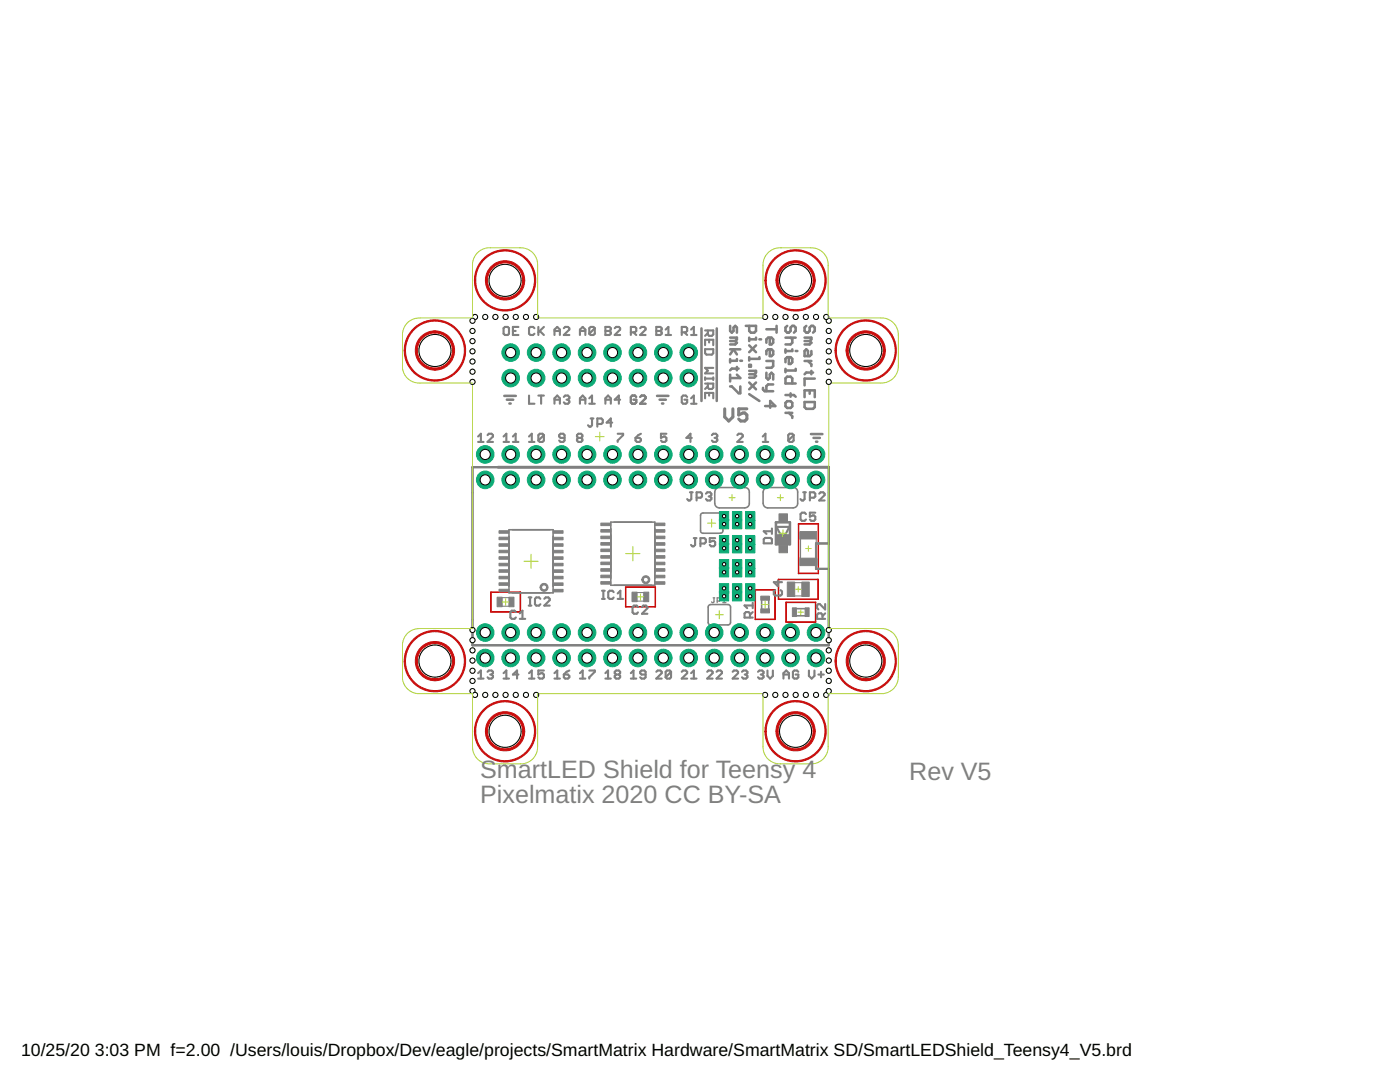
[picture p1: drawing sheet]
<svg xmlns="http://www.w3.org/2000/svg" width="279mm" height="216mm" viewBox="0 0 279 216" stroke-linecap="round" stroke-linejoin="round" font-family="sans-serif">
<defs><g id="words">
<g font-size="5" fill="#808080">
<text x="95.8" y="155.2">SmartLED Shield for Teensy 4</text>
<text x="181.5" y="155.7">Rev V5</text>
<text x="95.8" y="160.2">Pixelmatix 2020 CC BY-SA</text>
</g>
<g font-size="3.5">
<text x="4.2" y="210.7">10/25/20</text>
<text x="18.9" y="210.7">3:03 PM f=2.00 /Users/louis/Dropbox/Dev/eagle/projects/SmartMatrix Hardware/SmartMatrix SD/SmartLEDShield_Teensy4_V5.brd</text>
</g>
</g></defs>
<g fill="#c90d0c" stroke="#c90d0c" stroke-width=".2">
<path d="M156 53.2a3.9 3.9 0 0 1 4.3-.9 3.9 3.9 0 0 1 2.3 3.8h-.2a3.6 3.6 0 0 0-3.6-3.7 3.6 3.6 0 0 0-3.6 3.7h-.2a3.1 3.1 0 0 1 1-2.9z" fill-rule="evenodd"/>
<path d="M154.9 55.8h.3a3.6 3.6 0 0 0 3.6 3.6 3.6 3.6 0 0 0 3.6-3.6h.2a3.9 3.9 0 0 1-3.8 4.1 3.9 3.9 0 0 1-3.9-4.1z" fill-rule="evenodd"/>
<path d="M98 53.2a3.9 3.9 0 0 1 4.4-.9 3.9 3.9 0 0 1 2.2 3.8h-.2a3.6 3.6 0 0 0-3.6-3.7 3.6 3.6 0 0 0-3.6 3.7h-.2a3.3 3.3 0 0 1 1-2.9z" fill-rule="evenodd"/>
<path d="M97 55.8h.2a3.6 3.6 0 0 0 3.6 3.6 3.6 3.6 0 0 0 3.6-3.6h.2a3.8 3.8 0 0 1-3.8 4.1 3.8 3.8 0 0 1-3.8-4.1z" fill-rule="evenodd"/>
<path d="M84 67.2a3.1 3.1 0 0 1 3-1.1v.2a4 4 0 0 0-3.5 2.4 3.6 3.6 0 0 0 3.5 4.8v.3a3.8 3.8 0 0 1-3.8-2.3 3.8 3.8 0 0 1 .8-4.3z" fill-rule="evenodd"/>
<path d="M86.7 66.1a3.9 3.9 0 0 1 4 3.8 3.9 3.9 0 0 1-4.1 3.9v-.3a3.6 3.6 0 0 0 3.7-3.5 3.6 3.6 0 0 0-3.6-3.6z" fill-rule="evenodd"/>
<path d="M84 129.1a3.1 3.1 0 0 1 3-1v.2a3.6 3.6 0 0 0-3.7 3.6 3.6 3.6 0 0 0 3.7 3.6v.2a3.8 3.8 0 0 1-3.8-2.2 3.8 3.8 0 0 1 .8-4.4z" fill-rule="evenodd"/>
<path d="M86.7 128a3.9 3.9 0 0 1 4 3.9 3.9 3.9 0 0 1-4.1 3.8v-.2a3.6 3.6 0 0 0 3.7-3.6 3.6 3.6 0 0 0-3.7-3.6z" fill-rule="evenodd"/>
<path d="M97 145.7h.2a3.6 3.6 0 0 0 3.6 3.7 3.6 3.6 0 0 0 3.6-3.7h.2a3.8 3.8 0 0 1-3.8 4.1 3.8 3.8 0 0 1-3.8-4.1z" fill-rule="evenodd"/>
<path d="M98 143.2a3.8 3.8 0 0 1 4.4-.9 3.8 3.8 0 0 1 2.2 3.8h-.2a3.6 3.6 0 0 0-3.6-3.7 3.6 3.6 0 0 0-3.6 3.7h-.2a3.2 3.2 0 0 1 1-2.9z" fill-rule="evenodd"/>
<path d="M154.9 145.8l.3-.1a3.6 3.6 0 0 0 3.6 3.7 3.6 3.6 0 0 0 3.6-3.7h.2a3.9 3.9 0 0 1-3.8 4.1 3.9 3.9 0 0 1-3.9-4z" fill-rule="evenodd"/>
<path d="M156 143.2a3.8 3.8 0 0 1 4.3-.9 3.8 3.8 0 0 1 2.3 3.8h-.2a3.6 3.6 0 0 0-3.6-3.7 3.6 3.6 0 0 0-3.6 3.7h-.2a3.1 3.1 0 0 1 1-2.9z" fill-rule="evenodd"/>
<path d="M172.7 128a3.9 3.9 0 0 1 4 3.9 3.9 3.9 0 0 1-4.1 3.8v-.2a3.6 3.6 0 0 0 3.7-3.6 3.6 3.6 0 0 0-3.7-3.6z" fill-rule="evenodd"/>
<path d="M170 129.1a3.1 3.1 0 0 1 3-1v.2a3.6 3.6 0 0 0-3.7 3.6 3.6 3.6 0 0 0 3.7 3.6v.2a3.8 3.8 0 0 1-3.8-2.2 3.8 3.8 0 0 1 .8-4.4z" fill-rule="evenodd"/>
<path d="M170 67.2a3.8 3.8 0 0 1 4.3-.9 3.8 3.8 0 0 1 2.3 3.8h-.2a3.6 3.6 0 0 0-3.6-3.7 3.6 3.6 0 0 0-3.6 3.7h-.2a3.3 3.3 0 0 1 1-2.9z" fill-rule="evenodd"/>
<path d="M168.9 69.8h.3a3.6 3.6 0 0 0 3.6 3.6 3.6 3.6 0 0 0 3.6-3.6h.2a3.9 3.9 0 0 1-3.8 4.1 3.9 3.9 0 0 1-3.9-4.1z" fill-rule="evenodd"/>
<path d="M154.6 51.4a6.1 6.1 0 0 1 9.6 1.6 6.1 6.1 0 0 1-3.9 8.9 6.1 6.1 0 0 1-7.6-6h.2a5.9 5.9 0 0 1 8.6-5.2 5.9 5.9 0 0 1 .6 10.1 5.9 5.9 0 0 1-9.1-4.2l-.1-.7h-.2a6.1 6.1 0 0 1 1.9-4.5z" fill-rule="evenodd"/>
<path d="M96.7 51.4a6.1 6.1 0 0 1 9.5 1.6 6.1 6.1 0 0 1-3.9 8.9 6.1 6.1 0 0 1-7.6-6h.2a5.9 5.9 0 0 1 8.6-5.2 5.9 5.9 0 0 1 .6 10.1 5.9 5.9 0 0 1-9.1-4.2l-.1-.7h-.2a6.1 6.1 0 0 1 2-4.5z" fill-rule="evenodd"/>
<path d="M82.7 65.4a6.1 6.1 0 0 1 9.5 1.6 6.1 6.1 0 0 1-3.9 8.9 6.1 6.1 0 0 1-7.6-6h.2a5.9 5.9 0 0 1 8.6-5.2 5.9 5.9 0 0 1 .6 10.1 5.9 5.9 0 0 1-9.1-4.2l-.1-.7h-.2a6 6 0 0 1 2-4.5z" fill-rule="evenodd"/>
<path d="M82.7 127.4a6.1 6.1 0 0 1 9.5 1.6 6.1 6.1 0 0 1-3.9 8.9 6.1 6.1 0 0 1-7.6-6h.2a5.9 5.9 0 0 1 8.6-5.2 5.9 5.9 0 0 1 .6 10 5.9 5.9 0 0 1-9.1-4.1l-.1-.7h-.2a6.1 6.1 0 0 1 2-4.5z" fill-rule="evenodd"/>
<path d="M96.7 141.4a6.1 6.1 0 0 1 9.5 1.6 6.1 6.1 0 0 1-3.9 8.8 6.1 6.1 0 0 1-7.6-5.9h.2a5.9 5.9 0 0 1 8.6-5.2 5.9 5.9 0 0 1 .6 10 5.9 5.9 0 0 1-9.1-4.1l-.1-.7h-.2a6.1 6.1 0 0 1 2-4.5z" fill-rule="evenodd"/>
<path d="M154.6 141.4a6.1 6.1 0 0 1 9.6 1.6 6.1 6.1 0 0 1-3.9 8.8 6.1 6.1 0 0 1-7.6-5.9h.2a5.9 5.9 0 0 1 8.6-5.2 5.9 5.9 0 0 1 .6 10 5.9 5.9 0 0 1-9.1-4.1l-.1-.7h-.2a6.1 6.1 0 0 1 1.9-4.5z" fill-rule="evenodd"/>
<path d="M168.1 127.9a6.1 6.1 0 0 1 9.8 .7 6.1 6.1 0 0 1-3.4 9.2 6.1 6.1 0 0 1-7.9-5.9h.3a5.9 5.9 0 0 1 8.6-5.2 5.9 5.9 0 0 1 .6 10 5.9 5.9 0 0 1-9.2-4.1v-.7h-.3a6.2 6.2 0 0 1 1.5-4z" fill-rule="evenodd"/>
<path d="M168.1 65.9a6.1 6.1 0 0 1 9.8 .7 6.1 6.1 0 0 1-3.4 9.2 6.1 6.1 0 0 1-7.9-5.9h.3a5.9 5.9 0 0 1 8.6-5.2 5.9 5.9 0 0 1 .6 10.1 5.9 5.9 0 0 1-9.2-4.2v-.7h-.3a6.1 6.1 0 0 1 1.5-4z" fill-rule="evenodd"/>
</g>
<g fill="#c90d0c" stroke="#c90d0c" stroke-width=".2">
<path d="M97.9 118.1l6 .1z"/>
<path d="M103.8 118.1h.1v4.1z"/>
<path d="M97.9 122.1h6z"/>
<path d="M97.9 118.1h.1v4.1z"/>
<path d="M155.3 115.6l8 .1z"/>
<path d="M155.3 119.5l8 .1z"/>
<path d="M155.3 115.6h.1v4z"/>
<path d="M163.2 115.6h.1v4z"/>
<path d="M163.3 104.5h.1l-.1 10z"/>
<path d="M159.3 104.5h.1v10z"/>
<path d="M159.3 104.5l4.1 .1z"/>
<path d="M159.3 114.4h4.1l-4.1 .1z"/>
<path d="M124.8 117.1l6 .1z"/>
<path d="M130.7 117.1h.1v4z"/>
<path d="M124.8 121.1h6z"/>
<path d="M124.8 117.1h.1v4z"/>
<path d="M156.8 120.2h6z"/>
<path d="M162.7 120.2h.1v4z"/>
<path d="M156.8 124.1l6 .1z"/>
<path d="M156.8 120.2h.1v4z"/>
<path d="M150.7 117.7h.1v5.9z"/>
<path d="M150.7 117.7h4z"/>
<path d="M154.6 117.7h.1v5.9z"/>
<path d="M150.7 123.5l4 .1z"/>
</g>
<g fill="none" stroke="#808080" stroke-width=".42">
<path d="M100.5 65.5l.3-.3h.5l.3 .3v1.1l-.3 .2h-.5l-.3-.2zM102.4 66h.5M103.5 65.2h-1.1v1.6h1.1M105.6 78.9v1.7h1.1M106.7 65.5l-.3-.3h-.5l-.3 .3v1.1l.3 .2h.5l.3-.2M107.4 65.2v1.6M107.4 78.9h1.1M107.7 66l.8 .8M108 78.9v1.7M108.5 65.2l-1.1 1.1M110.7 66h1M110.7 66.8v-1l.5-.6 .5 .6v1"/>
<path d="M110.7 79.8h1M112.5 65.5l.3-.3h.5l.3 .3v.3l-1.1 1h1.1M112.5 79.2l.3-.3h.5l.3 .3v.3l-.3 .3M113.1 79.8h.2M113.3 79.8l.3 .2v.3l-.3 .3h-.5l-.3-.3M115.7 66h1.1M115.7 66.8v-1l.6-.6 .5 .6v1M115.7 79.8h1.1M117.6 79.5l.6-.6v1.7M118.7 65.5l-.3-.3h-.5l-.3 .3v1.1M118.7 65.5v1.1l-.3 .2h-.5l-.3-.2M118.7 65.5l-1.1 1.1"/>
<path d="M120.8 65.2h.8l.3 .3v.3l-.3 .2 .3 .3v.3l-.3 .2h-.8zM120.8 66h.8M120.8 79.8h1.1M122.7 65.5l.3-.3h.5l.3 .3v.3l-1.1 1h1.1M123.8 79.8h-1.1l.8-.9v1.7M125.9 66.3h.8l.3-.3v-.5l-.3-.3h-.8v1.6M126.4 66.3l.6 .5M127 79.2l-.3-.3h-.5l-.3 .3v1.1l.3 .3h.5l.3-.3v-.5h-.6M127.8 65.5l.2-.3h.6l.2 .3v.3l-1 1h1M127.8 79.2l.2-.3h.6l.2 .3v.3l-1 1.1h1M131 65.2h.8l.3 .3v.3l-.3 .2 .3 .3v.3l-.3 .2h-.8zM131 66h.8"/>
<path d="M132.8 66.8h1.1M132.8 65.8l.6-.6v1.6M136.1 66.3h.8l.2-.3v-.5l-.2-.3h-.8v1.6M136.6 66.3l.5 .5M137.1 79.2l-.2-.3h-.6l-.2 .3v1.1l.2 .3h.6l.2-.3v-.5h-.5M137.9 65.8l.6-.6v1.6M137.9 79.5l.6-.6v1.7M137.9 66.8h1.1M140.7 65.9h1.6v.8l-.2 .3h-.6l-.2-.3v-.8M140.7 68.9v-1.1h1.6v1.1M140.7 69.7h1.6v.8l-.2 .3h-1.1l-.3-.3zM140.7 76.5h1.6v.8l-.2 .3h-.6l-.2-.3v-.8"/>
<path d="M140.7 79.5v-1.1h1.6v1.1M140.7 75.3v.5M140.7 75.5h1.6M141.3 66.5l-.6 .5M141.3 77.1l-.6 .5M141.5 67.8v.5M141.5 78.4v.6M142.3 75.3v.5M142.3 73.4h-1.6l.6 .6-.6 .5h1.6M94.3 93.2h71.1v35.6h-71.1zM95.4 88.2h1.1M95.4 87.1l.6-.5v1.6"/>
<path d="M97.3 86.8l.3-.2h.5l.3 .2v.3l-1.1 1.1h1.1M100.5 88.2h1.1M100.5 87.1l.5-.5v1.6M102.4 88.2h1.1M102.4 87.1l.5-.5v1.6M105.6 88.2h1.1M105.6 87.1l.5-.5v1.6M108.5 86.8l-.2-.2h-.6l-.3 .2v1.1M108.5 86.8v1.1l-.2 .3h-.6l-.3-.3M108.5 86.8l-1.1 1.1M110.7 80.6v-1.1l.5-.6 .5 .6v1.1M112.7 87.4h-.8l-.3-.3v-.3l.3-.2h.5l.3 .2v1.1l-.3 .3h-.5l-.3-.3"/>
<path d="M115.4 87.4l-.3-.3v-.3l.3-.2h.6l.2 .2v.3l-.2 .3M115.4 87.4l-.3 .3v.2l.3 .3h.6l.2-.3v-.2l-.2-.3M115.4 87.4h.6M115.7 80.6v-1.1l.6-.6 .5 .6v1.1M117.6 80.6h1.1M117.9 83.5h.5M118.2 83.5v1.4l-.3 .2h-.3l-.3-.2M119.2 84.6h.8l.3-.3v-.5l-.3-.3h-.8v1.6M120.8 80.6v-1.1l.5-.6 .6 .6v1.1M122.2 84.3h-1.1l.8-.8v1.6M123.3 86.6h1.1v.2l-1.1 1.1v.3M126.8 87.4h.8l.3 .3v.2l-.3 .3h-.5l-.3-.3z"/>
<path d="M127.9 86.6l-.5 .2-.6 .6M133 86.6h-1.1v.8l.6-.3h.2l.3 .3v.5l-.3 .3h-.5l-.3-.3M137.7 98.2h.5M137.9 80.6h1.1M138 98.2v1.4l-.3 .3h-.3l-.3-.3M138.1 87.4h-1.1l.8-.8v1.6M139 99.3h.8l.3-.2v-.6l-.3-.3h-.8v1.7M140.9 98.5l.3-.3h.5l.3 .3v.3l-.3 .3M141.4 99.1h.3M141.7 99.1l.3 .2v.3l-.3 .3h-.5l-.3-.3M142.1 86.8l.2-.2h.6l.3 .2v.3l-.3 .3M142.6 87.4h.3"/>
<path d="M142.9 87.4l.3 .3v.2l-.3 .3h-.6l-.2-.3M147.2 86.8l.2-.2h.6l.2 .2v.3l-1 1.1h1M152.2 88.2h1.1M152.2 87.1l.6-.5v1.6M158.4 86.8l-.3-.2h-.5l-.3 .2v1.1M158.4 86.8v1.1l-.3 .3h-.5l-.3-.3M158.4 86.8l-1.1 1.1M160.3 98.2h.5M160.6 98.2v1.4l-.3 .3h-.3l-.3-.3M161.6 99.3h.8l.3-.2v-.6l-.3-.3h-.8v1.7M163.5 98.5l.3-.3h.5l.3 .3v.3l-1.1 1.1h1.1M105.5 119.2h.5"/>
<path d="M105.8 119.2v1.6M107.8 119.5l-.2-.3h-.6l-.2 .3v1.1l.2 .2h.6l.2-.2M108.6 119.5l.3-.3h.5l.3 .3v.3l-1.1 1h1.1M120.1 119.5h.6M120.1 117.9h.6M120.4 117.9v1.6M122.5 118.2l-.3-.3h-.5l-.3 .3v1l.3 .3h.5l.3-.3M123.3 118.4l.5-.5v1.6M123.3 119.5h1.1M138.5 107.4h.5M138.7 107.4v1.3l-.2 .3h-.3l-.3-.3M139.8 108.5h.8l.3-.3v-.5l-.3-.3h-.8v1.6"/>
<path d="M142.7 107.4h-1.1v.8l.6-.3h.3l.2 .3v.5l-.2 .3h-.6l-.3-.3M152.4 107.6l.3-.3h1.1l.3 .3v.8h-1.7zM154.1 105.5v1M154.1 106h-1.7l.6 .5M154.7 117.8l-.3 .2v.6l.3 .2h1.1l.3-.2v-.6l-.3-.2M155 107.7h2.5M155 105.1h2.5l-1.2 2.6zM155.2 115.9v1.1l-.8-.8h1.7M160.8 102.6l-.2-.3h-.6l-.2 .3v1.1l.2 .2h.6l.2-.2M162.7 102.3h-1.1v.8l.6-.3h.3l.2 .3v.6l-.2 .2h-.6l-.3-.2M165.4 108.4h-2.5v5.1h2.5M95.4 134.3l.6-.5v1.6"/>
<path d="M95.4 135.4h1.1M97.3 134l.3-.2h.5l.3 .2v.3l-.3 .3M97.8 134.6h.3M98.1 134.6l.3 .3v.2l-.3 .3h-.5l-.3-.3M100.5 134.3l.5-.5v1.6M100.5 135.4h1.1M103 122.1l-.3-.2h-.6l-.2 .2v1.1l.2 .3h.6l.3-.3M103.5 134.6h-1.1l.8-.8v1.6M103.7 123.5h1.1M103.7 122.4l.6-.5v1.6M105.5 120.8h.5M105.6 134.3l.5-.5v1.6"/>
<path d="M105.6 135.4h1.1M108.5 133.8h-1.1v.8l.6-.3h.3l.2 .3v.5l-.2 .3h-.6l-.3-.3M110.7 135.4h1M110.7 134.3l.5-.5v1.6M112.5 134.6h.8l.3 .3v.2l-.3 .3h-.5l-.3-.3zM113.6 133.8l-.5 .2-.6 .6M115.7 135.4h1.1M115.7 134.3l.6-.5v1.6M117.6 133.8h1.1v.2l-1.1 1.1v.3M120.8 135.4h1.1M120.8 134.3l.5-.5v1.6M123 134.6l-.3-.3v-.3l.3-.2h.5l.3 .2v.3l-.3 .3"/>
<path d="M123 134.6l-.3 .3v.2l.3 .3h.5l.3-.3v-.2l-.3-.3M123 134.6h.5M125.9 135.4h1.1M125.9 134.3l.5-.5v1.6M127.3 121.1l-.2-.3h-.6l-.3 .3v1.1l.3 .3h.6l.2-.3M128.1 121.1l.3-.3h.5l.3 .3v.3l-1.1 1.1h1.1M128.8 134.6h-.8l-.2-.3v-.3l.2-.2h.6l.2 .2v1.1l-.2 .3h-.6l-.2-.3M131 134l.3-.2h.5l.3 .2v.3l-1.1 1.1h1.1M133.9 134v1.1l-.2 .3h-.6l-.3-.3M133.9 134l-.2-.2h-.6l-.3 .2v1.1M133.9 134l-1.1 1.1M136.1 134l.2-.2h.6l.2 .2v.3l-1 1.1h1"/>
<path d="M137.9 134.3l.6-.5v1.6M137.9 135.4h1.1M141.1 134l.3-.2h.5l.3 .2v.3l-1.1 1.1h1.1M143 134l.3-.2h.5l.3 .2v.3l-1.1 1.1h1.1M146.2 134l.3-.2h.5l.3 .2v.3l-1.1 1.1h1.1M148.1 134l.3-.2h.5l.3 .2v.3l-.3 .3M148.6 134.6h.3M148.9 134.6l.3 .3v.2l-.3 .3h-.5l-.3-.3M149.7 123.2v-.8l-.3-.3h-.5l-.3 .3v.8h1.6M150.2 120.8h-1.6l.5 .5M150.2 122.1l-.5 .6M150.2 120.3v1"/>
<path d="M151.3 134l.3-.2h.5l.3 .2v.3l-.3 .3M151.8 134.6h.3M152.1 134.6l.3 .3v.2l-.3 .3h-.5l-.3-.3M153.2 133.8v1.1l.5 .5 .5-.5v-1.1M156.4 134.6h1.1M156.4 135.4v-1.1l.5-.5 .6 .5v1.1M159.3 134l-.3-.2h-.5l-.3 .2v1.1l.3 .3h.5l.3-.3v-.5h-.5M161.4 133.8v1.1l.6 .5 .5-.5v-1.1M163.3 134.6h1.1M163.9 134v1.1M164.1 123.5v-.8l-.2-.3h-.6l-.2 .3v.8h1.6M164.7 120.5v1.1l-1.1-1.1h-.3l-.2 .3v.5l.2 .3"/>
<path d="M164.7 122.4l-.6 .5"/>
</g>
<g fill="none" stroke="#808080" stroke-width=".51">
<path d="M100.6 79h2.3M101.2 79.8h1.2M131.1 79h2.3M131.6 79.8h1.3M140 65.5v14.5M143 65.5v14.5M145.7 67.4h1.4v.3l-.4 .4M145.7 68.1h1M145.7 69.7h2M145.7 65v1l.3 .4 .4-.4v-.6l.3-.4 .4 .4v1M145.7 71.6v.7M145.7 74.8v1.3"/>
<path d="M145.7 70.7l.7-1 .7 1M145.7 77.1h.3l1.4 1.4h.3v-1.4M146.7 68.1l.4 .3-.4 .3h-1M147.1 71.6v.4h-1.4M147.1 73.2v.7M147.1 74.8l.6 .6h-2M147.4 73.6h-1.4l-.3 .3M147.7 72h.4M148.8 65h2.1v1l-.4 .4h-.6l-.4-.4v-1M149.5 74h1.4v.3l-.4 .4M149.5 67.4v.7M149.5 71.3v.6"/>
<path d="M149.5 72.8h.4v.4h-.4zM149.5 68.9l1.4 1.4M149.5 74.7h1M149.5 76.3l1.4 1.4M149.5 78.7l2.1 1.3M150.5 74.7l.4 .3-.4 .4h-1M150.9 67.4v.3h-1.4M150.9 68.9l-1.4 1.4M150.9 76.3l-1.4 1.4M151.6 67.7h.3M151.6 71.3v.3h-2.1M152.3 77.4v.3l.3 .4h1.7"/>
<path d="M153 72h1.3v1l-.3 .4h-1M153 65.7h2M153 74.4v1l.3 .3 .3-.3v-.7l.4-.3 .3 .3v1M153.6 67.4v1.3h.4l.3-.3v-.7l-.3-.3h-.7l-.3 .3v.7M153.6 69.7v1.4h.4l.3-.4v-.7l-.3-.3h-.7l-.3 .3v.7M154.3 76.7h-1l-.3 .3v1.1M155 65v1.4M156.8 67.4h2M156.8 69.7v.7M156.8 73.6v.7M156.8 78.8h1.7l.3 .4M157.1 65l-.3 .4v.6l.3 .4h.3l.4-.4v-.6l.3-.4h.4l.3 .4v.6l-.3 .4"/>
<path d="M157.4 71.3v1.3h.4l.3-.3v-.7l-.3-.3h-.7l-.3 .3v.7M157.8 67.4l.3 .3v.7l-.3 .3h-1M157.8 78.5v.7M158.1 76.5v-1l-.3-.3h-.7l-.3 .3v1h2M158.1 69.7v.3h-1.3M158.8 73.6v.3h-2M158.8 70h.3M160.6 79.2v-1.3h2v1.3M160.6 67.4h1.3v.3l-.3 .4M160.6 68.1h1M160.6 72h1.3M160.9 65l-.3 .4v.6l.3 .4h.3l.4-.4v-.6l.3-.4h.4l.3 .4v.6l-.3 .4"/>
<path d="M161.2 72l.7 .7v.3M161.6 77.9v.7M161.6 68.1l.3 .3-.3 .3h-1M161.9 70v.7l-.3 .4h-1v-1.1l.3-.3 .3 .3v1.1M161.9 74v.7M162.3 74.3h-1.4l-.3 .4M162.6 75.5h-2v1.4M99.4 93.2h66M101.7 80.5h.2M132.1 80.5h.3M152.7 81h2l-1-1v1.4M156.8 82.4h1.3"/>
<path d="M157.1 80.1h.7l.3 .3v.7l-.3 .3h-.7l-.3-.3v-.7zM157.4 82.4l.7 .7v.3M160.6 80.2h2v1l-.3 .4h-1.4l-.3-.4zM161.8 86.6h2.3M162.3 87.4h1.3M162.9 88.1h.2M154.9 104.2h2.7v4.4h-2.7z"/>
</g>
<path d="M144.6 81.6v1.6l.8 .8 .9-.8v-1.6M149.1 81.6h-1.7v1.2l.9-.4h.4l.4 .4v.8l-.4 .4h-.9l-.4-.4" fill="none" stroke="#808080" stroke-width=".61"/>
<path d="M142.9 97.5l.7-.2 5.5 .1 .4 .6-.1 2.9-.3 .3-.5 .1h-5l-.5-.1-.3-.3-.2-.5v-2.2zM152.6 97.5l.6-.2 5.5 .1 .5 .6-.1 2.9-.4 .3-.4 .1h-5.1l-.4-.1-.4-.3-.1-.5v-2.2zM101.6 105.7h8.8v12.6h-8.8zM121.9 104.2h8.8v12.6h-8.8zM139.9 102.6l.4-.2h3.8l.2 .5-.1 3.3-.4 .2h-3.5l-.4-.2zM152 119.8v1.7M153.4 119.8v1.7M141.4 120.8l.4-.2 3.8 .1 .2 .4v3.1l-.2 .4h-4.1l-.2-.4zM158.9 122.9h1.8M158.9 121.5h1.8" fill="none" stroke="#808080" stroke-width=".32"/>
<g fill="#808080" stroke="#808080" stroke-width=".2">
<path d="M128.3 115.2a.81 .81 0 0 1 1.3 .1 .81 .81 0 0 1-.5 1.2 .81 .81 0 0 1-1-.8h.3a.5 .5 0 0 1 .7-.4 .5 .5 0 0 1 .1 .8 .5 .5 0 0 1-.8-.3v-.1h-.3z" fill-rule="evenodd"/>
<path d="M108 116.7a.8 .8 0 0 1 1.2 .1 .8 .8 0 0 1-.4 1.2 .8 .8 0 0 1-1-.8h.3a.5 .5 0 0 1 .6-.5 .5 .5 0 0 1 .2 .8 .5 .5 0 0 1-.8-.1v-.2h-.3z" fill-rule="evenodd"/>
</g>
<g fill="#808080" stroke="#808080" stroke-width=".2">
<path d="M130.7 114.8h2v.5h-2z"/>
<path d="M130.7 113.5h2v.5h-2z"/>
<path d="M130.7 112.2h2v.5h-2z"/>
<path d="M130.7 110.9h2v.5h-2z"/>
<path d="M130.7 109.6h2v.5h-2z"/>
<path d="M130.7 108.3h2v.5h-2z"/>
<path d="M130.7 107h2v.5h-2z"/>
<path d="M130.7 105.7h2v.5h-2z"/>
<path d="M119.9 105.7h2v.5h-2z"/>
<path d="M119.9 107h2v.5h-2z"/>
<path d="M119.9 108.3h2v.5h-2z"/>
<path d="M119.9 109.6h2v.5h-2z"/>
<path d="M119.9 110.9h2v.5h-2z"/>
<path d="M119.9 112.2h2v.5h-2z"/>
<path d="M119.9 113.5h2v.5h-2z"/>
<path d="M119.9 114.8h2v.5h-2z"/>
<path d="M130.7 104.4h2v.5h-2z"/>
<path d="M119.9 104.4h2v.5h-2z"/>
<path d="M130.7 116.1h2v.5h-2z"/>
<path d="M119.9 116.1h2v.5h-2z"/>
<path d="M99.2 119.2h1v1.9h-1z"/>
<path d="M101.6 119.2h1v1.9h-1z"/>
<path d="M110.4 116.3h2v.5h-2z"/>
<path d="M110.4 115h2v.5h-2z"/>
<path d="M110.4 113.7h2v.5h-2z"/>
<path d="M110.4 112.4h2v.5h-2z"/>
<path d="M110.4 111.1h2v.5h-2z"/>
<path d="M110.4 109.8h2v.5h-2z"/>
<path d="M110.4 108.5h2v.5h-2z"/>
<path d="M110.4 107.2h2v.5h-2z"/>
<path d="M99.6 107.2h2v.5h-2z"/>
<path d="M99.6 108.5h2v.5h-2z"/>
<path d="M99.6 109.8h2v.5h-2z"/>
<path d="M99.6 111.1h2v.5h-2z"/>
<path d="M99.6 112.4h2v.5h-2z"/>
<path d="M99.6 113.7h2v.5h-2z"/>
<path d="M99.6 115h2v.5h-2z"/>
<path d="M99.6 116.3h2v.5h-2z"/>
<path d="M110.4 105.9h2v.5h-2z"/>
<path d="M99.6 105.9h2v.5h-2z"/>
<path d="M110.4 117.6h2v.5h-2z"/>
<path d="M99.6 117.6h2v.5h-2z"/>
<path d="M155.5 108.8h1.7v1.5h-1.7z"/>
<path d="M155.5 102.5h1.7v1.5h-1.7z"/>
<path d="M154.9 106.7h2.7v1.8h-2.7z"/>
<path d="M157.1 116.1h1.5v2.9h-1.5z"/>
<path d="M160 116.1h1.5v2.9h-1.5z"/>
<path d="M159.6 106.1h3.4v1.4h-3.4z"/>
<path d="M159.6 111.4h3.4v1.5h-3.4z"/>
<path d="M126.1 118.2h1v1.9h-1z"/>
<path d="M128.5 118.2h1v1.9h-1z"/>
<path d="M160.7 121.3h.8v1.7h-.8z"/>
<path d="M158.1 121.3h.8v1.7h-.8z"/>
<path d="M151.8 119h1.8v.8h-1.8z"/>
<path d="M151.8 121.5h1.8v.8h-1.8z"/>
</g>
<path d="M100.2 119.3h1.4M127.1 118.2h1.4M127.1 120h1.4M158.5 116.3h1.6M158.6 118.9h1.5M159.8 107.5v3.9M162.9 107.5v3.9M100.2 121h1.4" fill="none" stroke="#808080" stroke-width=".21"/>
<path d="M94.3 93.2h71.1v35.6h-71.1M142.3 119.3h.3M142.5 119.3v.8l-.2 .1-.3-.1M143.1 119.9h.5l.2-.5-.2-.1h-.5v.9M144.3 119.6l.3-.3v.9M144.3 120.2h.6" fill="none" stroke="#808080" stroke-width=".25"/>
<g fill="none" stroke="#afd134" stroke-width=".2">
<path d="M99.6 55.9h2.4M100.8 54.7v2.5M157.6 55.9h2.4M158.8 54.7v2.5M85.6 69.9h2.4M86.8 68.7v2.5M171.6 69.9h2.4M172.8 68.7v2.5M118.8 87.1h1.8M119.7 86.2v1.8M145.5 99.3h1.2M146.1 98.7v1.2"/>
<path d="M155.1 99.3h1.3M155.7 98.7v1.2M100.9 119.5v1.3M104.6 112h2.8M106 110.6v2.8M124.9 110.5h2.8M126.3 109.1v2.8M127.2 119.1h1.2M127.8 118.5v1.2M141.2 104.4h1.6M142 103.6v1.6M152.7 120v1.3"/>
<path d="M155.6 106.4h1.4M156.3 105.7v1.4M158.7 117.6h1.2M159.3 117.1v1M160.8 109.5h1.1M161.3 108.9v1.1M85.6 131.9h2.4M86.8 130.7v2.4M100.2 120.1h1.4M142.8 122.7h1.6M143.6 121.9v1.6M152 120.6h1.4"/>
<path d="M159.3 122.2h1.1M159.8 121.6v1.1M171.6 131.9h2.4M172.8 130.7v2.4M99.6 145.9h2.4M100.8 144.7v2.4M157.6 145.9h2.4M158.8 144.7v2.4"/>
</g>
<path d="M143.6 102.1h1.8v1.8h-1.8z" fill="#0dab76" stroke="#0dab76" stroke-width=".2"/>
<circle cx="144.5" cy="103" r=".34" fill="#fff" stroke="#000" stroke-width=".2"/>
<path d="M143.6 103.7h1.8v1.8h-1.8z" fill="#0dab76" stroke="#0dab76" stroke-width=".2"/>
<circle cx="144.5" cy="104.6" r=".34" fill="#fff" stroke="#000" stroke-width=".2"/>
<path d="M148.8 103.7h1.8v1.8h-1.8z" fill="#0dab76" stroke="#0dab76" stroke-width=".2"/>
<circle cx="149.7" cy="104.6" r=".34" fill="#fff" stroke="#000" stroke-width=".2"/>
<path d="M148.8 102.1h1.8v1.8h-1.8z" fill="#0dab76" stroke="#0dab76" stroke-width=".2"/>
<circle cx="149.7" cy="103" r=".34" fill="#fff" stroke="#000" stroke-width=".2"/>
<path d="M146.2 102.1h1.8v1.8h-1.8z" fill="#0dab76" stroke="#0dab76" stroke-width=".2"/>
<circle cx="147.1" cy="103" r=".34" fill="#fff" stroke="#000" stroke-width=".2"/>
<path d="M146.2 103.7h1.8v1.8h-1.8z" fill="#0dab76" stroke="#0dab76" stroke-width=".2"/>
<circle cx="147.1" cy="104.6" r=".34" fill="#fff" stroke="#000" stroke-width=".2"/>
<path d="M143.6 106.8h1.8v1.9h-1.8z" fill="#0dab76" stroke="#0dab76" stroke-width=".2"/>
<circle cx="144.5" cy="107.8" r=".34" fill="#fff" stroke="#000" stroke-width=".2"/>
<path d="M143.6 108.5h1.8v1.8h-1.8z" fill="#0dab76" stroke="#0dab76" stroke-width=".2"/>
<circle cx="144.5" cy="109.4" r=".34" fill="#fff" stroke="#000" stroke-width=".2"/>
<path d="M146.2 106.8h1.8v1.9h-1.8z" fill="#0dab76" stroke="#0dab76" stroke-width=".2"/>
<circle cx="147.1" cy="107.8" r=".34" fill="#fff" stroke="#000" stroke-width=".2"/>
<path d="M146.2 108.5h1.8v1.8h-1.8z" fill="#0dab76" stroke="#0dab76" stroke-width=".2"/>
<circle cx="147.1" cy="109.4" r=".34" fill="#fff" stroke="#000" stroke-width=".2"/>
<path d="M148.8 106.8h1.8v1.9h-1.8z" fill="#0dab76" stroke="#0dab76" stroke-width=".2"/>
<circle cx="149.7" cy="107.8" r=".34" fill="#fff" stroke="#000" stroke-width=".2"/>
<path d="M148.8 108.5h1.8v1.8h-1.8z" fill="#0dab76" stroke="#0dab76" stroke-width=".2"/>
<circle cx="149.7" cy="109.4" r=".34" fill="#fff" stroke="#000" stroke-width=".2"/>
<path d="M143.6 111.7h1.8v1.8h-1.8z" fill="#0dab76" stroke="#0dab76" stroke-width=".2"/>
<circle cx="144.5" cy="112.6" r=".34" fill="#fff" stroke="#000" stroke-width=".2"/>
<path d="M143.6 113.3h1.8v1.8h-1.8z" fill="#0dab76" stroke="#0dab76" stroke-width=".2"/>
<circle cx="144.5" cy="114.2" r=".34" fill="#fff" stroke="#000" stroke-width=".2"/>
<path d="M146.2 111.7h1.8v1.8h-1.8z" fill="#0dab76" stroke="#0dab76" stroke-width=".2"/>
<circle cx="147.1" cy="112.6" r=".34" fill="#fff" stroke="#000" stroke-width=".2"/>
<path d="M146.2 113.3h1.8v1.8h-1.8z" fill="#0dab76" stroke="#0dab76" stroke-width=".2"/>
<circle cx="147.1" cy="114.2" r=".34" fill="#fff" stroke="#000" stroke-width=".2"/>
<path d="M148.8 111.7h1.8v1.8h-1.8z" fill="#0dab76" stroke="#0dab76" stroke-width=".2"/>
<circle cx="149.7" cy="112.6" r=".34" fill="#fff" stroke="#000" stroke-width=".2"/>
<path d="M148.8 113.3h1.8v1.8h-1.8z" fill="#0dab76" stroke="#0dab76" stroke-width=".2"/>
<circle cx="149.7" cy="114.2" r=".34" fill="#fff" stroke="#000" stroke-width=".2"/>
<path d="M143.6 116.5h1.8v1.8h-1.8z" fill="#0dab76" stroke="#0dab76" stroke-width=".2"/>
<circle cx="144.5" cy="117.4" r=".34" fill="#fff" stroke="#000" stroke-width=".2"/>
<path d="M143.6 118h1.8v1.9h-1.8z" fill="#0dab76" stroke="#0dab76" stroke-width=".2"/>
<circle cx="144.5" cy="119" r=".34" fill="#fff" stroke="#000" stroke-width=".2"/>
<path d="M146.2 116.5h1.8v1.8h-1.8z" fill="#0dab76" stroke="#0dab76" stroke-width=".2"/>
<circle cx="147.1" cy="117.4" r=".34" fill="#fff" stroke="#000" stroke-width=".2"/>
<path d="M146.2 118h1.8v1.9h-1.8z" fill="#0dab76" stroke="#0dab76" stroke-width=".2"/>
<circle cx="147.1" cy="119" r=".34" fill="#fff" stroke="#000" stroke-width=".2"/>
<path d="M148.8 116.5h1.8v1.8h-1.8z" fill="#0dab76" stroke="#0dab76" stroke-width=".2"/>
<circle cx="149.7" cy="117.4" r=".34" fill="#fff" stroke="#000" stroke-width=".2"/>
<path d="M148.8 118h1.8v1.9h-1.8z" fill="#0dab76" stroke="#0dab76" stroke-width=".2"/>
<circle cx="149.7" cy="119" r=".34" fill="#fff" stroke="#000" stroke-width=".2"/>
<circle cx="157.8" cy="95.8" r="1.76" fill="#0dab76" stroke="#0dab76" stroke-width=".2"/>
<circle cx="157.8" cy="95.8" r="1.02" fill="#fff" stroke="#000" stroke-width=".2"/>
<circle cx="157.8" cy="90.7" r="1.76" fill="#0dab76" stroke="#0dab76" stroke-width=".2"/>
<circle cx="157.8" cy="90.7" r="1.02" fill="#fff" stroke="#000" stroke-width=".2"/>
<circle cx="152.7" cy="95.8" r="1.76" fill="#0dab76" stroke="#0dab76" stroke-width=".2"/>
<circle cx="152.7" cy="95.8" r="1.02" fill="#fff" stroke="#000" stroke-width=".2"/>
<circle cx="152.7" cy="90.7" r="1.76" fill="#0dab76" stroke="#0dab76" stroke-width=".2"/>
<circle cx="152.7" cy="90.7" r="1.02" fill="#fff" stroke="#000" stroke-width=".2"/>
<circle cx="147.6" cy="95.8" r="1.76" fill="#0dab76" stroke="#0dab76" stroke-width=".2"/>
<circle cx="147.6" cy="95.8" r="1.02" fill="#fff" stroke="#000" stroke-width=".2"/>
<circle cx="147.6" cy="90.7" r="1.76" fill="#0dab76" stroke="#0dab76" stroke-width=".2"/>
<circle cx="147.6" cy="90.7" r="1.02" fill="#fff" stroke="#000" stroke-width=".2"/>
<circle cx="142.5" cy="95.8" r="1.76" fill="#0dab76" stroke="#0dab76" stroke-width=".2"/>
<circle cx="142.5" cy="95.8" r="1.02" fill="#fff" stroke="#000" stroke-width=".2"/>
<circle cx="142.5" cy="90.7" r="1.76" fill="#0dab76" stroke="#0dab76" stroke-width=".2"/>
<circle cx="142.5" cy="90.7" r="1.02" fill="#fff" stroke="#000" stroke-width=".2"/>
<circle cx="137.5" cy="95.8" r="1.76" fill="#0dab76" stroke="#0dab76" stroke-width=".2"/>
<circle cx="137.5" cy="95.8" r="1.02" fill="#fff" stroke="#000" stroke-width=".2"/>
<circle cx="137.5" cy="90.7" r="1.76" fill="#0dab76" stroke="#0dab76" stroke-width=".2"/>
<circle cx="137.5" cy="90.7" r="1.02" fill="#fff" stroke="#000" stroke-width=".2"/>
<circle cx="132.4" cy="95.8" r="1.76" fill="#0dab76" stroke="#0dab76" stroke-width=".2"/>
<circle cx="132.4" cy="95.8" r="1.02" fill="#fff" stroke="#000" stroke-width=".2"/>
<circle cx="132.4" cy="90.7" r="1.76" fill="#0dab76" stroke="#0dab76" stroke-width=".2"/>
<circle cx="132.4" cy="90.7" r="1.02" fill="#fff" stroke="#000" stroke-width=".2"/>
<circle cx="127.3" cy="95.8" r="1.76" fill="#0dab76" stroke="#0dab76" stroke-width=".2"/>
<circle cx="127.3" cy="95.8" r="1.02" fill="#fff" stroke="#000" stroke-width=".2"/>
<circle cx="127.3" cy="90.7" r="1.76" fill="#0dab76" stroke="#0dab76" stroke-width=".2"/>
<circle cx="127.3" cy="90.7" r="1.02" fill="#fff" stroke="#000" stroke-width=".2"/>
<circle cx="122.2" cy="95.8" r="1.76" fill="#0dab76" stroke="#0dab76" stroke-width=".2"/>
<circle cx="122.2" cy="95.8" r="1.02" fill="#fff" stroke="#000" stroke-width=".2"/>
<circle cx="122.2" cy="90.7" r="1.76" fill="#0dab76" stroke="#0dab76" stroke-width=".2"/>
<circle cx="122.2" cy="90.7" r="1.02" fill="#fff" stroke="#000" stroke-width=".2"/>
<circle cx="117.2" cy="95.8" r="1.76" fill="#0dab76" stroke="#0dab76" stroke-width=".2"/>
<circle cx="117.2" cy="95.8" r="1.02" fill="#fff" stroke="#000" stroke-width=".2"/>
<circle cx="117.2" cy="90.7" r="1.76" fill="#0dab76" stroke="#0dab76" stroke-width=".2"/>
<circle cx="117.2" cy="90.7" r="1.02" fill="#fff" stroke="#000" stroke-width=".2"/>
<circle cx="112.1" cy="95.8" r="1.76" fill="#0dab76" stroke="#0dab76" stroke-width=".2"/>
<circle cx="112.1" cy="95.8" r="1.02" fill="#fff" stroke="#000" stroke-width=".2"/>
<circle cx="112.1" cy="90.7" r="1.76" fill="#0dab76" stroke="#0dab76" stroke-width=".2"/>
<circle cx="112.1" cy="90.7" r="1.02" fill="#fff" stroke="#000" stroke-width=".2"/>
<circle cx="107" cy="95.8" r="1.76" fill="#0dab76" stroke="#0dab76" stroke-width=".2"/>
<circle cx="107" cy="95.8" r="1.02" fill="#fff" stroke="#000" stroke-width=".2"/>
<circle cx="107" cy="90.7" r="1.76" fill="#0dab76" stroke="#0dab76" stroke-width=".2"/>
<circle cx="107" cy="90.7" r="1.02" fill="#fff" stroke="#000" stroke-width=".2"/>
<circle cx="101.9" cy="95.8" r="1.76" fill="#0dab76" stroke="#0dab76" stroke-width=".2"/>
<circle cx="101.9" cy="95.8" r="1.02" fill="#fff" stroke="#000" stroke-width=".2"/>
<circle cx="101.9" cy="90.7" r="1.76" fill="#0dab76" stroke="#0dab76" stroke-width=".2"/>
<circle cx="101.9" cy="90.7" r="1.02" fill="#fff" stroke="#000" stroke-width=".2"/>
<circle cx="96.8" cy="95.8" r="1.76" fill="#0dab76" stroke="#0dab76" stroke-width=".2"/>
<circle cx="96.8" cy="95.8" r="1.02" fill="#fff" stroke="#000" stroke-width=".2"/>
<circle cx="96.8" cy="90.7" r="1.76" fill="#0dab76" stroke="#0dab76" stroke-width=".2"/>
<circle cx="96.8" cy="90.7" r="1.02" fill="#fff" stroke="#000" stroke-width=".2"/>
<circle cx="162.9" cy="95.8" r="1.76" fill="#0dab76" stroke="#0dab76" stroke-width=".2"/>
<circle cx="162.9" cy="95.8" r="1.02" fill="#fff" stroke="#000" stroke-width=".2"/>
<circle cx="162.9" cy="90.7" r="1.76" fill="#0dab76" stroke="#0dab76" stroke-width=".2"/>
<circle cx="162.9" cy="90.7" r="1.02" fill="#fff" stroke="#000" stroke-width=".2"/>
<circle cx="157.8" cy="131.3" r="1.76" fill="#0dab76" stroke="#0dab76" stroke-width=".2"/>
<circle cx="157.8" cy="131.3" r="1.02" fill="#fff" stroke="#000" stroke-width=".2"/>
<circle cx="157.8" cy="126.2" r="1.76" fill="#0dab76" stroke="#0dab76" stroke-width=".2"/>
<circle cx="157.8" cy="126.2" r="1.02" fill="#fff" stroke="#000" stroke-width=".2"/>
<circle cx="152.7" cy="131.3" r="1.76" fill="#0dab76" stroke="#0dab76" stroke-width=".2"/>
<circle cx="152.7" cy="131.3" r="1.02" fill="#fff" stroke="#000" stroke-width=".2"/>
<circle cx="152.7" cy="126.2" r="1.76" fill="#0dab76" stroke="#0dab76" stroke-width=".2"/>
<circle cx="152.7" cy="126.2" r="1.02" fill="#fff" stroke="#000" stroke-width=".2"/>
<circle cx="147.6" cy="131.3" r="1.76" fill="#0dab76" stroke="#0dab76" stroke-width=".2"/>
<circle cx="147.6" cy="131.3" r="1.02" fill="#fff" stroke="#000" stroke-width=".2"/>
<circle cx="147.6" cy="126.2" r="1.76" fill="#0dab76" stroke="#0dab76" stroke-width=".2"/>
<circle cx="147.6" cy="126.2" r="1.02" fill="#fff" stroke="#000" stroke-width=".2"/>
<circle cx="142.5" cy="131.3" r="1.76" fill="#0dab76" stroke="#0dab76" stroke-width=".2"/>
<circle cx="142.5" cy="131.3" r="1.02" fill="#fff" stroke="#000" stroke-width=".2"/>
<circle cx="142.5" cy="126.2" r="1.76" fill="#0dab76" stroke="#0dab76" stroke-width=".2"/>
<circle cx="142.5" cy="126.2" r="1.02" fill="#fff" stroke="#000" stroke-width=".2"/>
<circle cx="137.5" cy="131.3" r="1.76" fill="#0dab76" stroke="#0dab76" stroke-width=".2"/>
<circle cx="137.5" cy="131.3" r="1.02" fill="#fff" stroke="#000" stroke-width=".2"/>
<circle cx="137.5" cy="126.2" r="1.76" fill="#0dab76" stroke="#0dab76" stroke-width=".2"/>
<circle cx="137.5" cy="126.2" r="1.02" fill="#fff" stroke="#000" stroke-width=".2"/>
<circle cx="132.4" cy="131.3" r="1.76" fill="#0dab76" stroke="#0dab76" stroke-width=".2"/>
<circle cx="132.4" cy="131.3" r="1.02" fill="#fff" stroke="#000" stroke-width=".2"/>
<circle cx="132.4" cy="126.2" r="1.76" fill="#0dab76" stroke="#0dab76" stroke-width=".2"/>
<circle cx="132.4" cy="126.2" r="1.02" fill="#fff" stroke="#000" stroke-width=".2"/>
<circle cx="127.3" cy="131.3" r="1.76" fill="#0dab76" stroke="#0dab76" stroke-width=".2"/>
<circle cx="127.3" cy="131.3" r="1.02" fill="#fff" stroke="#000" stroke-width=".2"/>
<circle cx="127.3" cy="126.2" r="1.76" fill="#0dab76" stroke="#0dab76" stroke-width=".2"/>
<circle cx="127.3" cy="126.2" r="1.02" fill="#fff" stroke="#000" stroke-width=".2"/>
<circle cx="122.2" cy="131.3" r="1.76" fill="#0dab76" stroke="#0dab76" stroke-width=".2"/>
<circle cx="122.2" cy="131.3" r="1.02" fill="#fff" stroke="#000" stroke-width=".2"/>
<circle cx="122.2" cy="126.2" r="1.76" fill="#0dab76" stroke="#0dab76" stroke-width=".2"/>
<circle cx="122.2" cy="126.2" r="1.02" fill="#fff" stroke="#000" stroke-width=".2"/>
<circle cx="117.2" cy="131.3" r="1.76" fill="#0dab76" stroke="#0dab76" stroke-width=".2"/>
<circle cx="117.2" cy="131.3" r="1.02" fill="#fff" stroke="#000" stroke-width=".2"/>
<circle cx="117.2" cy="126.2" r="1.76" fill="#0dab76" stroke="#0dab76" stroke-width=".2"/>
<circle cx="117.2" cy="126.2" r="1.02" fill="#fff" stroke="#000" stroke-width=".2"/>
<circle cx="112.1" cy="131.3" r="1.76" fill="#0dab76" stroke="#0dab76" stroke-width=".2"/>
<circle cx="112.1" cy="131.3" r="1.02" fill="#fff" stroke="#000" stroke-width=".2"/>
<circle cx="112.1" cy="126.2" r="1.76" fill="#0dab76" stroke="#0dab76" stroke-width=".2"/>
<circle cx="112.1" cy="126.2" r="1.02" fill="#fff" stroke="#000" stroke-width=".2"/>
<circle cx="107" cy="131.3" r="1.76" fill="#0dab76" stroke="#0dab76" stroke-width=".2"/>
<circle cx="107" cy="131.3" r="1.02" fill="#fff" stroke="#000" stroke-width=".2"/>
<circle cx="107" cy="126.2" r="1.76" fill="#0dab76" stroke="#0dab76" stroke-width=".2"/>
<circle cx="107" cy="126.2" r="1.02" fill="#fff" stroke="#000" stroke-width=".2"/>
<circle cx="101.9" cy="131.3" r="1.76" fill="#0dab76" stroke="#0dab76" stroke-width=".2"/>
<circle cx="101.9" cy="131.3" r="1.02" fill="#fff" stroke="#000" stroke-width=".2"/>
<circle cx="101.9" cy="126.2" r="1.76" fill="#0dab76" stroke="#0dab76" stroke-width=".2"/>
<circle cx="101.9" cy="126.2" r="1.02" fill="#fff" stroke="#000" stroke-width=".2"/>
<circle cx="96.8" cy="131.3" r="1.76" fill="#0dab76" stroke="#0dab76" stroke-width=".2"/>
<circle cx="96.8" cy="131.3" r="1.02" fill="#fff" stroke="#000" stroke-width=".2"/>
<circle cx="96.8" cy="126.2" r="1.76" fill="#0dab76" stroke="#0dab76" stroke-width=".2"/>
<circle cx="96.8" cy="126.2" r="1.02" fill="#fff" stroke="#000" stroke-width=".2"/>
<circle cx="162.9" cy="131.3" r="1.76" fill="#0dab76" stroke="#0dab76" stroke-width=".2"/>
<circle cx="162.9" cy="131.3" r="1.02" fill="#fff" stroke="#000" stroke-width=".2"/>
<circle cx="162.9" cy="126.2" r="1.76" fill="#0dab76" stroke="#0dab76" stroke-width=".2"/>
<circle cx="162.9" cy="126.2" r="1.02" fill="#fff" stroke="#000" stroke-width=".2"/>
<circle cx="137.5" cy="75.4" r="1.76" fill="#0dab76" stroke="#0dab76" stroke-width=".2"/>
<circle cx="137.5" cy="75.4" r="1.02" fill="#fff" stroke="#000" stroke-width=".2"/>
<circle cx="137.5" cy="70.4" r="1.76" fill="#0dab76" stroke="#0dab76" stroke-width=".2"/>
<circle cx="137.5" cy="70.4" r="1.02" fill="#fff" stroke="#000" stroke-width=".2"/>
<circle cx="132.4" cy="75.4" r="1.76" fill="#0dab76" stroke="#0dab76" stroke-width=".2"/>
<circle cx="132.4" cy="75.4" r="1.02" fill="#fff" stroke="#000" stroke-width=".2"/>
<circle cx="132.4" cy="70.4" r="1.76" fill="#0dab76" stroke="#0dab76" stroke-width=".2"/>
<circle cx="132.4" cy="70.4" r="1.02" fill="#fff" stroke="#000" stroke-width=".2"/>
<circle cx="127.3" cy="75.4" r="1.76" fill="#0dab76" stroke="#0dab76" stroke-width=".2"/>
<circle cx="127.3" cy="75.4" r="1.02" fill="#fff" stroke="#000" stroke-width=".2"/>
<circle cx="127.3" cy="70.4" r="1.76" fill="#0dab76" stroke="#0dab76" stroke-width=".2"/>
<circle cx="127.3" cy="70.4" r="1.02" fill="#fff" stroke="#000" stroke-width=".2"/>
<circle cx="122.2" cy="75.4" r="1.76" fill="#0dab76" stroke="#0dab76" stroke-width=".2"/>
<circle cx="122.2" cy="75.4" r="1.02" fill="#fff" stroke="#000" stroke-width=".2"/>
<circle cx="122.2" cy="70.4" r="1.76" fill="#0dab76" stroke="#0dab76" stroke-width=".2"/>
<circle cx="122.2" cy="70.4" r="1.02" fill="#fff" stroke="#000" stroke-width=".2"/>
<circle cx="117.2" cy="75.4" r="1.76" fill="#0dab76" stroke="#0dab76" stroke-width=".2"/>
<circle cx="117.2" cy="75.4" r="1.02" fill="#fff" stroke="#000" stroke-width=".2"/>
<circle cx="117.2" cy="70.4" r="1.76" fill="#0dab76" stroke="#0dab76" stroke-width=".2"/>
<circle cx="117.2" cy="70.4" r="1.02" fill="#fff" stroke="#000" stroke-width=".2"/>
<circle cx="112.1" cy="75.4" r="1.76" fill="#0dab76" stroke="#0dab76" stroke-width=".2"/>
<circle cx="112.1" cy="75.4" r="1.02" fill="#fff" stroke="#000" stroke-width=".2"/>
<circle cx="112.1" cy="70.4" r="1.76" fill="#0dab76" stroke="#0dab76" stroke-width=".2"/>
<circle cx="112.1" cy="70.4" r="1.02" fill="#fff" stroke="#000" stroke-width=".2"/>
<circle cx="107" cy="75.4" r="1.76" fill="#0dab76" stroke="#0dab76" stroke-width=".2"/>
<circle cx="107" cy="75.4" r="1.02" fill="#fff" stroke="#000" stroke-width=".2"/>
<circle cx="107" cy="70.4" r="1.76" fill="#0dab76" stroke="#0dab76" stroke-width=".2"/>
<circle cx="107" cy="70.4" r="1.02" fill="#fff" stroke="#000" stroke-width=".2"/>
<circle cx="101.9" cy="75.4" r="1.76" fill="#0dab76" stroke="#0dab76" stroke-width=".2"/>
<circle cx="101.9" cy="75.4" r="1.02" fill="#fff" stroke="#000" stroke-width=".2"/>
<circle cx="101.9" cy="70.4" r="1.76" fill="#0dab76" stroke="#0dab76" stroke-width=".2"/>
<circle cx="101.9" cy="70.4" r="1.02" fill="#fff" stroke="#000" stroke-width=".2"/>
<g fill="none" stroke="#afd134" stroke-width=".2">
<path d="M94.3 76.4v49M107.3 63.4h45M165.4 76.4v49M107.3 138.4h45"/>
<circle cx="165.4" cy="64" r=".51"/>
</g>
<circle cx="165.4" cy="64" r=".51" fill="#fff" stroke="#000" stroke-width=".2"/>
<circle cx="165.4" cy="66" r=".51" fill="none" stroke="#afd134" stroke-width=".2"/>
<circle cx="165.4" cy="66" r=".51" fill="#fff" stroke="#000" stroke-width=".2"/>
<circle cx="165.4" cy="68.1" r=".51" fill="none" stroke="#afd134" stroke-width=".2"/>
<circle cx="165.4" cy="68.1" r=".51" fill="#fff" stroke="#000" stroke-width=".2"/>
<circle cx="165.4" cy="70.1" r=".51" fill="none" stroke="#afd134" stroke-width=".2"/>
<circle cx="165.4" cy="70.1" r=".51" fill="#fff" stroke="#000" stroke-width=".2"/>
<circle cx="165.4" cy="72.1" r=".51" fill="none" stroke="#afd134" stroke-width=".2"/>
<circle cx="165.4" cy="72.1" r=".51" fill="#fff" stroke="#000" stroke-width=".2"/>
<g fill="none" stroke="#afd134" stroke-width=".2">
<path d="M165.3 63.4h10.5M165.4 76.4h10.4M179.3 66.9v6"/>
<circle cx="165.4" cy="74.2" r=".51"/>
</g>
<circle cx="165.4" cy="74.2" r=".51" fill="#fff" stroke="#000" stroke-width=".2"/>
<circle cx="165.4" cy="76.2" r=".51" fill="none" stroke="#afd134" stroke-width=".2"/>
<circle cx="165.4" cy="76.2" r=".51" fill="#fff" stroke="#000" stroke-width=".2"/>
<circle cx="152.7" cy="63.2" r=".51" fill="none" stroke="#afd134" stroke-width=".2"/>
<circle cx="152.7" cy="63.2" r=".51" fill="#fff" stroke="#000" stroke-width=".2"/>
<circle cx="154.7" cy="63.2" r=".51" fill="none" stroke="#afd134" stroke-width=".2"/>
<circle cx="154.7" cy="63.2" r=".51" fill="#fff" stroke="#000" stroke-width=".2"/>
<circle cx="156.8" cy="63.2" r=".51" fill="none" stroke="#afd134" stroke-width=".2"/>
<circle cx="156.8" cy="63.2" r=".51" fill="#fff" stroke="#000" stroke-width=".2"/>
<circle cx="158.8" cy="63.2" r=".51" fill="none" stroke="#afd134" stroke-width=".2"/>
<circle cx="158.8" cy="63.2" r=".51" fill="#fff" stroke="#000" stroke-width=".2"/>
<circle cx="160.8" cy="63.2" r=".51" fill="none" stroke="#afd134" stroke-width=".2"/>
<circle cx="160.8" cy="63.2" r=".51" fill="#fff" stroke="#000" stroke-width=".2"/>
<g fill="none" stroke="#afd134" stroke-width=".2">
<path d="M152.3 52.9v10.5M155.9 49.4h5.9"/>
<circle cx="162.9" cy="63.2" r=".51"/>
</g>
<circle cx="162.9" cy="63.2" r=".51" fill="#fff" stroke="#000" stroke-width=".2"/>
<circle cx="164.9" cy="63.2" r=".51" fill="none" stroke="#afd134" stroke-width=".2"/>
<circle cx="164.9" cy="63.2" r=".51" fill="#fff" stroke="#000" stroke-width=".2"/>
<circle cx="94.8" cy="63.2" r=".51" fill="none" stroke="#afd134" stroke-width=".2"/>
<circle cx="94.8" cy="63.2" r=".51" fill="#fff" stroke="#000" stroke-width=".2"/>
<circle cx="96.8" cy="63.2" r=".51" fill="none" stroke="#afd134" stroke-width=".2"/>
<circle cx="96.8" cy="63.2" r=".51" fill="#fff" stroke="#000" stroke-width=".2"/>
<circle cx="98.9" cy="63.2" r=".51" fill="none" stroke="#afd134" stroke-width=".2"/>
<circle cx="98.9" cy="63.2" r=".51" fill="#fff" stroke="#000" stroke-width=".2"/>
<circle cx="100.9" cy="63.2" r=".51" fill="none" stroke="#afd134" stroke-width=".2"/>
<circle cx="100.9" cy="63.2" r=".51" fill="#fff" stroke="#000" stroke-width=".2"/>
<circle cx="102.9" cy="63.2" r=".51" fill="none" stroke="#afd134" stroke-width=".2"/>
<circle cx="102.9" cy="63.2" r=".51" fill="#fff" stroke="#000" stroke-width=".2"/>
<g fill="none" stroke="#afd134" stroke-width=".2">
<path d="M94.3 52.9v10.5M97.9 49.4h5.9M165.3 52.9v10.5"/>
<circle cx="105" cy="63.2" r=".51"/>
</g>
<circle cx="105" cy="63.2" r=".51" fill="#fff" stroke="#000" stroke-width=".2"/>
<circle cx="107" cy="63.2" r=".51" fill="none" stroke="#afd134" stroke-width=".2"/>
<circle cx="107" cy="63.2" r=".51" fill="#fff" stroke="#000" stroke-width=".2"/>
<circle cx="94.3" cy="76.2" r=".51" fill="none" stroke="#afd134" stroke-width=".2"/>
<circle cx="94.3" cy="76.2" r=".51" fill="#fff" stroke="#000" stroke-width=".2"/>
<circle cx="94.3" cy="74.2" r=".51" fill="none" stroke="#afd134" stroke-width=".2"/>
<circle cx="94.3" cy="74.2" r=".51" fill="#fff" stroke="#000" stroke-width=".2"/>
<circle cx="94.3" cy="72.1" r=".51" fill="none" stroke="#afd134" stroke-width=".2"/>
<circle cx="94.3" cy="72.1" r=".51" fill="#fff" stroke="#000" stroke-width=".2"/>
<circle cx="94.3" cy="70.1" r=".51" fill="none" stroke="#afd134" stroke-width=".2"/>
<circle cx="94.3" cy="70.1" r=".51" fill="#fff" stroke="#000" stroke-width=".2"/>
<circle cx="94.3" cy="68.1" r=".51" fill="none" stroke="#afd134" stroke-width=".2"/>
<circle cx="94.3" cy="68.1" r=".51" fill="#fff" stroke="#000" stroke-width=".2"/>
<g fill="none" stroke="#afd134" stroke-width=".2">
<path d="M107.3 52.9v10.5M83.8 76.4h10.5"/>
<circle cx="94.3" cy="66" r=".51"/>
</g>
<circle cx="94.3" cy="66" r=".51" fill="#fff" stroke="#000" stroke-width=".2"/>
<circle cx="94.3" cy="64" r=".51" fill="none" stroke="#afd134" stroke-width=".2"/>
<circle cx="94.3" cy="64" r=".51" fill="#fff" stroke="#000" stroke-width=".2"/>
<circle cx="94.3" cy="137.9" r=".51" fill="none" stroke="#afd134" stroke-width=".2"/>
<circle cx="94.3" cy="137.9" r=".51" fill="#fff" stroke="#000" stroke-width=".2"/>
<circle cx="94.3" cy="135.9" r=".51" fill="none" stroke="#afd134" stroke-width=".2"/>
<circle cx="94.3" cy="135.9" r=".51" fill="#fff" stroke="#000" stroke-width=".2"/>
<circle cx="94.3" cy="133.8" r=".51" fill="none" stroke="#afd134" stroke-width=".2"/>
<circle cx="94.3" cy="133.8" r=".51" fill="#fff" stroke="#000" stroke-width=".2"/>
<circle cx="94.3" cy="131.8" r=".51" fill="none" stroke="#afd134" stroke-width=".2"/>
<circle cx="94.3" cy="131.8" r=".51" fill="#fff" stroke="#000" stroke-width=".2"/>
<circle cx="94.3" cy="129.8" r=".51" fill="none" stroke="#afd134" stroke-width=".2"/>
<circle cx="94.3" cy="129.8" r=".51" fill="#fff" stroke="#000" stroke-width=".2"/>
<g fill="none" stroke="#afd134" stroke-width=".2">
<path d="M80.3 66.9v6M83.9 63.4h10.4M83.8 138.4h10.5"/>
<circle cx="94.3" cy="127.7" r=".51"/>
</g>
<circle cx="94.3" cy="127.7" r=".51" fill="#fff" stroke="#000" stroke-width=".2"/>
<circle cx="94.3" cy="125.7" r=".51" fill="none" stroke="#afd134" stroke-width=".2"/>
<circle cx="94.3" cy="125.7" r=".51" fill="#fff" stroke="#000" stroke-width=".2"/>
<circle cx="107" cy="138.7" r=".51" fill="none" stroke="#afd134" stroke-width=".2"/>
<circle cx="107" cy="138.7" r=".51" fill="#fff" stroke="#000" stroke-width=".2"/>
<circle cx="105" cy="138.7" r=".51" fill="none" stroke="#afd134" stroke-width=".2"/>
<circle cx="105" cy="138.7" r=".51" fill="#fff" stroke="#000" stroke-width=".2"/>
<circle cx="102.9" cy="138.7" r=".51" fill="none" stroke="#afd134" stroke-width=".2"/>
<circle cx="102.9" cy="138.7" r=".51" fill="#fff" stroke="#000" stroke-width=".2"/>
<circle cx="100.9" cy="138.7" r=".51" fill="none" stroke="#afd134" stroke-width=".2"/>
<circle cx="100.9" cy="138.7" r=".51" fill="#fff" stroke="#000" stroke-width=".2"/>
<circle cx="98.9" cy="138.7" r=".51" fill="none" stroke="#afd134" stroke-width=".2"/>
<circle cx="98.9" cy="138.7" r=".51" fill="#fff" stroke="#000" stroke-width=".2"/>
<g fill="none" stroke="#afd134" stroke-width=".2">
<path d="M80.3 128.9v6M83.9 125.4h10.4M107.3 138.4v10.5M97.8 152.4h6"/>
<circle cx="96.8" cy="138.7" r=".51"/>
</g>
<circle cx="96.8" cy="138.7" r=".51" fill="#fff" stroke="#000" stroke-width=".2"/>
<circle cx="94.8" cy="138.7" r=".51" fill="none" stroke="#afd134" stroke-width=".2"/>
<circle cx="94.8" cy="138.7" r=".51" fill="#fff" stroke="#000" stroke-width=".2"/>
<circle cx="164.9" cy="138.7" r=".51" fill="none" stroke="#afd134" stroke-width=".2"/>
<circle cx="164.9" cy="138.7" r=".51" fill="#fff" stroke="#000" stroke-width=".2"/>
<circle cx="162.9" cy="138.7" r=".51" fill="none" stroke="#afd134" stroke-width=".2"/>
<circle cx="162.9" cy="138.7" r=".51" fill="#fff" stroke="#000" stroke-width=".2"/>
<circle cx="160.8" cy="138.7" r=".51" fill="none" stroke="#afd134" stroke-width=".2"/>
<circle cx="160.8" cy="138.7" r=".51" fill="#fff" stroke="#000" stroke-width=".2"/>
<circle cx="158.8" cy="138.7" r=".51" fill="none" stroke="#afd134" stroke-width=".2"/>
<circle cx="158.8" cy="138.7" r=".51" fill="#fff" stroke="#000" stroke-width=".2"/>
<circle cx="156.8" cy="138.7" r=".51" fill="none" stroke="#afd134" stroke-width=".2"/>
<circle cx="156.8" cy="138.7" r=".51" fill="#fff" stroke="#000" stroke-width=".2"/>
<g fill="none" stroke="#afd134" stroke-width=".2">
<path d="M94.3 138.4v10.5M165.3 138.4v10.5M155.8 152.4h6"/>
<circle cx="154.7" cy="138.7" r=".51"/>
</g>
<circle cx="154.7" cy="138.7" r=".51" fill="#fff" stroke="#000" stroke-width=".2"/>
<circle cx="152.7" cy="138.7" r=".51" fill="none" stroke="#afd134" stroke-width=".2"/>
<circle cx="152.7" cy="138.7" r=".51" fill="#fff" stroke="#000" stroke-width=".2"/>
<circle cx="165.4" cy="125.7" r=".51" fill="none" stroke="#afd134" stroke-width=".2"/>
<circle cx="165.4" cy="125.7" r=".51" fill="#fff" stroke="#000" stroke-width=".2"/>
<circle cx="165.4" cy="127.7" r=".51" fill="none" stroke="#afd134" stroke-width=".2"/>
<circle cx="165.4" cy="127.7" r=".51" fill="#fff" stroke="#000" stroke-width=".2"/>
<circle cx="165.4" cy="129.8" r=".51" fill="none" stroke="#afd134" stroke-width=".2"/>
<circle cx="165.4" cy="129.8" r=".51" fill="#fff" stroke="#000" stroke-width=".2"/>
<circle cx="165.4" cy="131.8" r=".51" fill="none" stroke="#afd134" stroke-width=".2"/>
<circle cx="165.4" cy="131.8" r=".51" fill="#fff" stroke="#000" stroke-width=".2"/>
<circle cx="165.4" cy="133.8" r=".51" fill="none" stroke="#afd134" stroke-width=".2"/>
<circle cx="165.4" cy="133.8" r=".51" fill="#fff" stroke="#000" stroke-width=".2"/>
<g fill="none" stroke="#afd134" stroke-width=".2">
<path d="M152.3 138.4v10.5M165.4 125.4h10.4M179.3 128.9v6"/>
<circle cx="165.4" cy="135.9" r=".51"/>
</g>
<circle cx="165.4" cy="135.9" r=".51" fill="#fff" stroke="#000" stroke-width=".2"/>
<circle cx="165.4" cy="137.9" r=".51" fill="none" stroke="#afd134" stroke-width=".2"/>
<circle cx="165.4" cy="137.9" r=".51" fill="#fff" stroke="#000" stroke-width=".2"/>
<g fill="none" stroke="#afd134" stroke-width=".2">
<path d="M97.9 49.4a3.4 3.4 0 0 0-3.6 3.5M103.8 49.4a3.3 3.3 0 0 1 3.5 3.5M155.9 49.4a3.4 3.4 0 0 0-3.6 3.5M161.8 49.4a3.3 3.3 0 0 1 3.5 3.5M80.3 72.9a3.3 3.3 0 0 0 3.5 3.5M83.9 63.4a3.4 3.4 0 0 0-3.6 3.5M175.8 63.4a3.3 3.3 0 0 1 3.5 3.5M179.3 72.9a3.3 3.3 0 0 1-3.5 3.5M80.3 134.9a3.3 3.3 0 0 0 3.5 3.5M83.9 125.4a3.4 3.4 0 0 0-3.6 3.5M175.8 125.4a3.4 3.4 0 0 1 3.5 3.5M179.3 134.9a3.3 3.3 0 0 1-3.5 3.5h-10.5"/>
<path d="M94.3 148.9a3.3 3.3 0 0 0 3.5 3.5M107.3 148.9a3.3 3.3 0 0 1-3.5 3.5M152.3 148.9a3.4 3.4 0 0 0 3.5 3.5M165.3 148.9a3.3 3.3 0 0 1-3.5 3.5"/>
<circle cx="158.8" cy="55.9" r="3.2"/>
</g>
<circle cx="158.8" cy="55.9" r="3.2" fill="#fff" stroke="#000" stroke-width=".2"/>
<circle cx="100.8" cy="55.9" r="3.2" fill="none" stroke="#afd134" stroke-width=".2"/>
<circle cx="100.8" cy="55.9" r="3.2" fill="#fff" stroke="#000" stroke-width=".2"/>
<circle cx="86.8" cy="69.9" r="3.2" fill="none" stroke="#afd134" stroke-width=".2"/>
<circle cx="86.8" cy="69.9" r="3.2" fill="#fff" stroke="#000" stroke-width=".2"/>
<circle cx="86.8" cy="131.9" r="3.2" fill="none" stroke="#afd134" stroke-width=".2"/>
<circle cx="86.8" cy="131.9" r="3.2" fill="#fff" stroke="#000" stroke-width=".2"/>
<circle cx="100.8" cy="145.9" r="3.2" fill="none" stroke="#afd134" stroke-width=".2"/>
<circle cx="100.8" cy="145.9" r="3.2" fill="#fff" stroke="#000" stroke-width=".2"/>
<circle cx="158.8" cy="145.9" r="3.2" fill="none" stroke="#afd134" stroke-width=".2"/>
<circle cx="158.8" cy="145.9" r="3.2" fill="#fff" stroke="#000" stroke-width=".2"/>
<circle cx="172.8" cy="131.9" r="3.2" fill="none" stroke="#afd134" stroke-width=".2"/>
<circle cx="172.8" cy="131.9" r="3.2" fill="#fff" stroke="#000" stroke-width=".2"/>
<circle cx="172.8" cy="69.9" r="3.2" fill="none" stroke="#afd134" stroke-width=".2"/>
<circle cx="172.8" cy="69.9" r="3.2" fill="#fff" stroke="#000" stroke-width=".2"/>
<use href="#words"/>
</svg>
